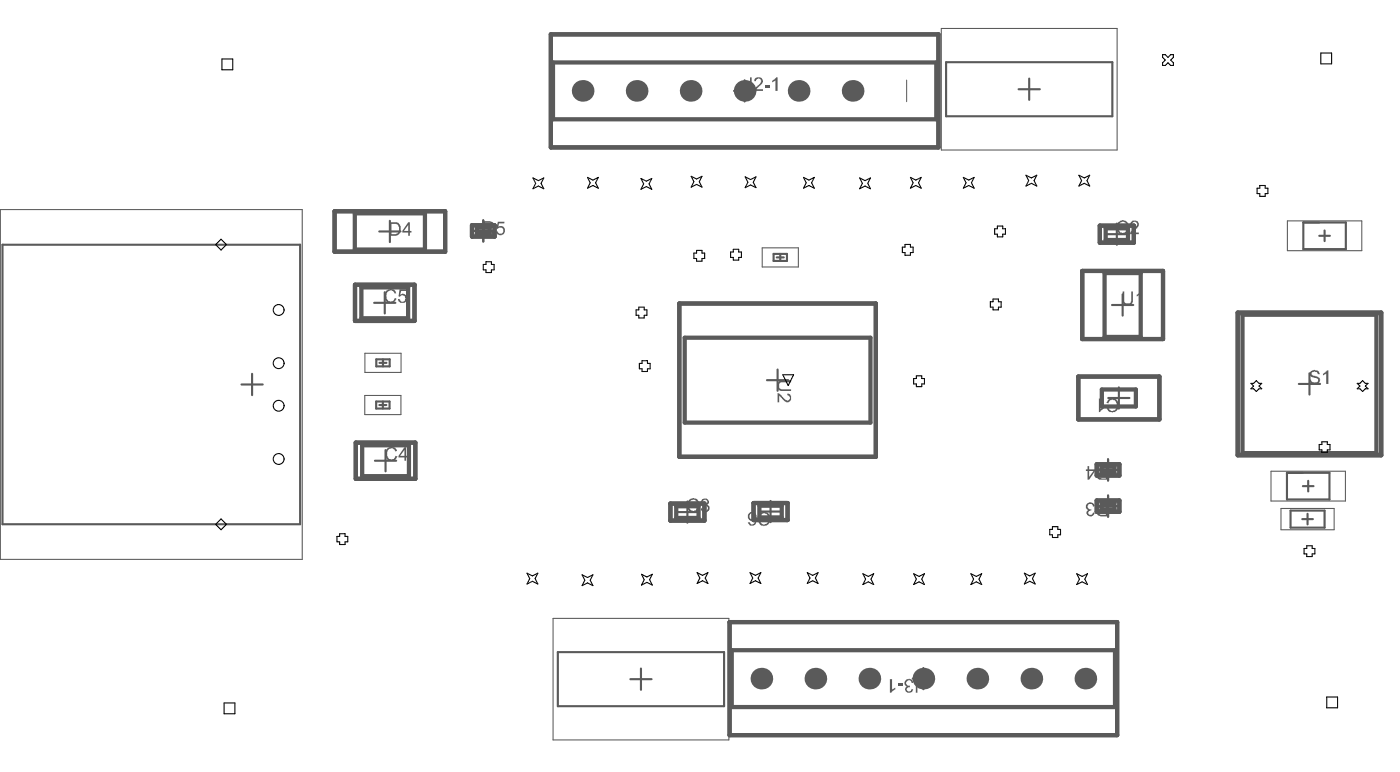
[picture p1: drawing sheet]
<svg xmlns="http://www.w3.org/2000/svg" width="219mm" height="121mm" viewBox="0 0 219 121" stroke-linecap="round" stroke-linejoin="round" font-family="sans-serif">
<g fill="#5a5a5a">
<circle cx="91.2" cy="14.2" r="1.69"/>
<circle cx="99.6" cy="14.2" r="1.69"/>
<circle cx="108.1" cy="14.2" r="1.69"/>
<circle cx="116.5" cy="14.2" r="1.69"/>
<circle cx="125" cy="14.2" r="1.69"/>
<circle cx="133.4" cy="14.2" r="1.69"/>
</g>
<path d="M141.9 12.5v3.4" fill="none" stroke="#5a5a5a" stroke-width=".16"/>
<g fill="#5a5a5a">
<circle cx="119.1" cy="106.1" r="1.69"/>
<circle cx="127.6" cy="106.1" r="1.69"/>
<circle cx="136" cy="106.1" r="1.69"/>
<circle cx="144.5" cy="106.1" r="1.69"/>
<circle cx="152.9" cy="106.1" r="1.69"/>
<circle cx="161.4" cy="106.1" r="1.69"/>
<circle cx="169.8" cy="106.1" r="1.69"/>
</g>
<g fill="none" stroke="#5a5a5a" stroke-width=".33">
<path d="M114.9 14.2h3.3M116.5 12.5v3.4M148 9.7h26.1v8.5h-26.1zM159.4 13.9h3.3M161.1 12.3v3.3M.4 38.2h46.6v43.7h-46.6zM59.3 36.2h3.4M61 34.5v3.3M74 36.1h3.3M75.6 34.4v3.4M121.1 39.7h2v1.1h-2zM122.1 39.7v1.1"/>
<path d="M173.1 36.6h3.3M174.8 34.9v3.4M203.9 34.8h6.7v4.1h-6.7zM206.4 36.8h1.7M207.3 36v1.7M39.4 58.4v3.4M58.5 47.3h3.4M58.9 56.2h2.1v1.1h-2.1zM59.4 56.7h1.1M59.9 56.2v1.1M60.2 45.7v3.3M120 59.4h3.3"/>
<path d="M121.6 40.2h1M121.7 57.7v3.4M174 47.7h3.3M175.7 46v3.3M204.9 58.3v3.4M37.8 60.1h3.3M58.7 72h3.3M58.9 62.7h2.1v1.1h-2.1zM59.4 63.3h1.1M59.9 62.7v1.1M60.3 70.3v3.4M107.6 78.4v3.3"/>
<path d="M118.9 79.9h3.3M120.6 78.3v3.3M171.7 79.1h3.4M171.7 73.4h3.4M173.4 71.8v3.3M173.4 77.4v3.4M173.4 62.2h3.3M175.1 60.5v3.4M201.4 73.9h6.6v4.2h-6.6zM201.9 79.8h5.4v2.7h-5.4zM203.2 60h3.4M203.9 76h1.6"/>
<path d="M204.7 75.1v1.7M105.9 80h3.3M203.8 81.1h1.6M204.6 80.3v1.7M87.3 101.9h26v8.5h-26zM98.6 106.1h3.4M100.3 104.5v3.3M142.8 106.1h3.4M144.5 104.4v3.3"/>
</g>
<path d="M147.3 4.4h27.5v19h-27.5zM.1 32.8h47.2v54.6h-47.2zM119.3 38.7h5.6v3h-5.6zM201.5 34.5h11.6v4.7h-11.6zM57.1 55.2h5.7v3h-5.7zM57.1 61.8h5.6v3h-5.6zM198.9 73.6h11.6v4.7h-11.6zM200.5 79.5h8.3v3.3h-8.3zM86.5 96.6h27.6v19h-27.6z" fill="none" stroke="#5a5a5a" stroke-width=".17"/>
<g fill="none" stroke="#5a5a5a" stroke-width=".66">
<path d="M86.2 5.4h60.6v17.6h-60.6zM86.5 9.8h60v8.8h-60zM52.4 33h17.3v6.3h-17.3zM55.5 33.3h11v5.7h-11zM73.9 35.2h3.5v1.8h-3.5zM74.6 35.6h2v1h-2zM172.1 35.3h5.3v2.6h-5.3zM173 35.7h3.5v1.8h-3.5zM55.6 44.5h9.3v5.7h-9.3zM56.5 44.9h7.4v4.8h-7.4zM106.3 47.4h30.8v24h-30.8zM107.1 52.8h29.1v13.2h-29.1z"/>
<path d="M168.7 58.9h12.7v6.6h-12.7zM169.4 42.3h12.6v10.7h-12.6zM172.8 42.7h5.7v10h-5.7zM193.7 48.9h22.4v22.2h-22.4zM194.4 49.2h21v21.6h-21zM55.7 69.2h9.3v5.6h-9.3zM56.7 69.6h7.3v4.8h-7.3zM104.9 78.7h5.3v2.7h-5.3zM105.8 79.1h3.5v1.8h-3.5zM117.9 78.6h5.3v2.7h-5.3zM118.8 79h3.5v1.9h-3.5zM171.6 78.2h3.6v1.8h-3.6z"/>
<path d="M171.6 72.6h3.6v1.7h-3.6zM172.4 72.9h2v1h-2zM172.4 78.6h2v1h-2zM172.4 60.9h5.3v2.6h-5.3zM114.2 97.2h60.6v17.7h-60.6zM114.5 101.6h60v8.9h-60z"/>
</g>
<g fill="#5a5a5a">
<path d="M117.4 12.1h.2v1.4a.59 .59 0 0 1-.3 .7 .59 .59 0 0 1-.8-.3v-.3h.3a.29 .29 0 0 0 .1 .3 .29 .29 0 0 0 .4 0h.1z"/>
<path d="M118.2 12.2a.8 .8 0 0 1 1.2 .4v.1a1.89 1.89 0 0 1-.8 1l-.3 .2h1.1v.3h-1.4v-.3l.6-.5a.67 .67 0 0 0 .4-1.1 .47 .47 0 0 0-.7 .4h-.3v-.3z"/>
<path d="M119.6 13.3h.8v.3h-.8z"/>
<path d="M120.8 12.6l.4-.2 .2-.3h.3v2.1h-.4v-1.7v.2l-.4 .2h-.1z"/>
<path d="M143.4 106.3l.5-.2h.2a.45 .45 0 0 1 .3 .5l.1 .1h-.3a.29 .29 0 0 0-.2-.3 .29 .29 0 0 0-.4 .1v1.8h-.3v-1.9z"/>
<path d="M141.7 106.3l.3-.2a.63 .63 0 0 1 .9 .6h-.3a.43 .43 0 0 0-.4-.4 .43 .43 0 0 0-.4 .5 .48 .48 0 0 0 .6 .4v.2a.35 .35 0 0 0-.4 .2 .35 .35 0 0 0 0 .4 .3 .3 0 0 0 .3 .1 .3 .3 0 0 0 .2-.3l.1-.1h.3a.63 .63 0 0 1-.5 .6 .63 .63 0 0 1-.7-.4 .3 .3 0 0 1 .1-.5l.2-.1a.6 .6 0 0 1-.3-1z"/>
<path d="M140.5 106.7h.8v.4h-.8z"/>
<path d="M139.3 106.1h.3v1.7l.1-.1 .4-.2v.2l-.3 .2-.3 .4h-.2z"/>
<path d="M173.5 62.4l.2-.1a1.08 1.08 0 0 1 1.2 .4l.1 .2a1.24 1.24 0 0 1-.6 1.5 .91 .91 0 0 1-1.2-.5l.3-.2v.1a.68 .68 0 0 0 .8 .3 .68 .68 0 0 0 .4-.8 .69 .69 0 0 0-.3-.7 .69 .69 0 0 0-.8 0l-.1 .4h-.4z"/>
<path d="M172 62.3h.2v1.7l.5-.4v.3l-.3 .2-.3 .3h-.1z"/>
<path d="M119 80.1l.2-.1a1.08 1.08 0 0 1 1.2 .5l.1 .1a1.24 1.24 0 0 1-.6 1.5 .91 .91 0 0 1-1.2-.5l.3-.1v.1a.68 .68 0 0 0 .8 .3 .68 .68 0 0 0 .4-.9 .69 .69 0 0 0-.3-.7 .69 .69 0 0 0-.8 .1l-.1 .4-.4-.1z"/>
<path d="M170.1 78.7a.75 .75 0 0 1 1.2 .2v.2l-.3 .1a.43 .43 0 0 0-.4-.4 .43 .43 0 0 0-.4 .3 .43 .43 0 0 0 .3 .5h.3v-.1v.3a.37 .37 0 0 0-.4 .2 .37 .37 0 0 0 .1 .5 .34 .34 0 0 0 .4-.1 .34 .34 0 0 0 .1-.3h.3a.64 .64 0 0 1-.7 .6 .64 .64 0 0 1-.6-.8l.3-.2a.63 .63 0 0 1-.2-1z"/>
<path d="M122 59.5l1.8-.1v.3h-1.2a.57 .57 0 0 0-.6 .3 .57 .57 0 0 0 0 .7l.3 .1h1.5v.3h-1.2a.73 .73 0 0 1-.9-.7v-.1a.67 .67 0 0 1 .3-.8z"/>
<path d="M121.7 61.4l.3 .1 .8 .9a.42 .42 0 0 0 .7 0 .42 .42 0 0 0-.2-.6h-.1v-.3a.66 .66 0 0 1 .6 1 .65 .65 0 0 1-.6 .4 .65 .65 0 0 1-.6-.4l-.7-.7v1.1h-.2z"/>
<path d="M60.3 45.6a1.18 1.18 0 0 1 1.3-.4l.3 .4 .1 .2-.2 .1a.68 .68 0 0 0-1.1-.3l-.2 .3a1.54 1.54 0 0 0 .3 1.2 .64 .64 0 0 0 1-.5l.2 .1a.92 .92 0 0 1-.9 .6 .92 .92 0 0 1-.9-.6v-.7z"/>
<path d="M62.5 45.2h1.1v.3h-.8l-.2 .6a.71 .71 0 0 1 1 .3 .71 .71 0 0 1-.4 .9 .74 .74 0 0 1-.9-.6l.3 .1a.41 .41 0 0 0 .5 .4 .41 .41 0 0 0 .3-.6 .39 .39 0 0 0-.3-.5 .39 .39 0 0 0-.5 .3l-.2-.1z"/>
<path d="M174.9 34.8l.1-.1a.96 .96 0 0 1 1.6 .4l-.3 .1a.59 .59 0 0 0-.7-.6 .59 .59 0 0 0-.5 .6l-.1 .2a.91 .91 0 0 0 .7 1 .74 .74 0 0 0 .6-.6l.3 .1a.96 .96 0 0 1-1.3 .7 1.31 1.31 0 0 1-.6-1.4z"/>
<path d="M177.2 34.5h.1a.66 .66 0 0 1 .9 .3 .66 .66 0 0 1-.3 .9l-.7 .6h1v.3h-1.4a1.5 1.5 0 0 1 .7-.9l.3-.3a.41 .41 0 0 0-.1-.7 .41 .41 0 0 0-.6 .4h-.2a.45 .45 0 0 1 .3-.5z"/>
<path d="M175.7 45.6h.2v1.1a.57 .57 0 0 0 .3 .7 .57 .57 0 0 0 .7-.1l.1-.2v-1.5h.3v1.1a.82 .82 0 0 1-1.1 1 .64 .64 0 0 1-.5-1z"/>
<path d="M177.9 46.1l.3-.2 .3-.3h.1v2.1h-.2v-1.7l-.4 .3h-.1z"/>
<path d="M205.2 58a.62 .62 0 0 1 .8-.1 .59 .59 0 0 1 .5 .6l-.3-.1a.45 .45 0 0 0-.5-.3h-.1a.26 .26 0 0 0-.4 .2 .26 .26 0 0 0 .3 .4 1.08 1.08 0 0 1 1 .5 .42 .42 0 0 1-.1 .5l-.1 .2-.2 .1a1.11 1.11 0 0 1-1.2-.3v-.4h.3a.37 .37 0 0 0 .1 .4 .37 .37 0 0 0 .4 0 .39 .39 0 0 0 .5 0 .39 .39 0 0 0 0-.5l-.2-.1a1.08 1.08 0 0 1-1-.4l-.1-.3z"/>
<path d="M207 58.4l.4-.2 .2-.3h.3v2.1h-.4v-1.7l-.1 .2-.3 .2h-.1z"/>
<path d="M77.9 34.7h1v.2h-.8l-.1 .5a.72 .72 0 0 1 1 .3 .72 .72 0 0 1-.4 1 .72 .72 0 0 1-.9-.4v-.1h.2a.46 .46 0 0 0 .7 .2 .46 .46 0 0 0 0-.7 .52 .52 0 0 0-.7 .1h-.2z"/>
<path d="M60.6 70.1a.92 .92 0 0 1 1.3 0l.2 .4-.2 .1v-.1a.68 .68 0 0 0-.9-.3 .68 .68 0 0 0-.4 .8 .69 .69 0 0 0 .3 .7 .69 .69 0 0 0 .8 0l.2-.5 .3 .1-.1 .2a.95 .95 0 0 1-1.2 .5 .95 .95 0 0 1-.6-1.2v-.2z"/>
<path d="M107.8 78.1a.92 .92 0 0 1 1.4 .1l.1 .3-.2 .1v-.1a.68 .68 0 0 0-.9-.3 .68 .68 0 0 0-.4 .8 .69 .69 0 0 0 .3 .7 .69 .69 0 0 0 .8 0l.2-.4 .3 .1-.1 .1a.95 .95 0 0 1-1.2 .5 .95 .95 0 0 1-.5-1.2v-.2z"/>
<path d="M109.8 78h.1a.62 .62 0 0 1 .7-.1 .62 .62 0 0 1 .3 .7l-.1 .2h-.2a.63 .63 0 0 1 .4 .8 .63 .63 0 0 1-.8 .4 .32 .32 0 0 1-.4-.3h-.1v-.3h.2a.43 .43 0 0 0 .4 .5 .43 .43 0 0 0 .5-.4 .43 .43 0 0 0-.4-.5h-.2v-.2a.35 .35 0 0 0 .4-.2 .35 .35 0 0 0-.1-.4 .43 .43 0 0 0-.6 .3l-.2-.1z"/>
<path d="M117.4 80a.76 .76 0 0 1 1 .8 1.18 1.18 0 0 1-.4 1.3 .65 .65 0 0 1-1-.5h.4a.34 .34 0 0 0 .5 .3l.2-.3v-.5a.64 .64 0 0 1-.9 .1 .64 .64 0 0 1 .1-1zM117.4 80.4a.46 .46 0 0 0 .2 .7 .46 .46 0 0 0 .5-.6h-.1a.37 .37 0 0 0-.3-.3 .37 .37 0 0 0-.3 .2z"/>
<path d="M172.1 79.8a.36 .36 0 0 0-.2 .4 .36 .36 0 0 0 .5 .3h.7v-.7zM171.4 78.6h.4l.7 .9h.6v-.9h.3v2.1h-1a.62 .62 0 0 1-.7-.3 .62 .62 0 0 1 .2-.8l.3-.1z"/>
<path d="M61.3 35v1.6h.5a.85 .85 0 0 0 .7-.6 .85 .85 0 0 0-.2-.8l-.3-.2zM61 34.7h.9a.92 .92 0 0 1 .8 1.2 .86 .86 0 0 1-.9 .9h-.8z"/>
<path d="M63.9 35.2l-.7 .9h.7zM63.9 34.7h.2v1.4h.3v.2h-.3v.5h-.2v-.5h-.9v-.2z"/>
<path d="M172 74.2a.46 .46 0 0 0 .4 .6h.7v-.8h-.9zM171.4 72.8h.4l.7 1h.6v-1h.3v2.2h-1a.57 .57 0 0 1-.8-.5 .57 .57 0 0 1 .6-.6z"/>
<path d="M170.4 73.6v.9l.7-.9zM170.2 72.8h.2v.6h1v.2l-1 1.4h-.2v-1.4h-.3v-.2h.3z"/>
<path d="M75.9 34.8v.7h.6a.36 .36 0 0 0 .5-.3 .36 .36 0 0 0-.4-.4zM75.5 34.6h1.1a.63 .63 0 0 1 .6 .8 .45 .45 0 0 1-.5 .4l.8 .9h-.4l-.7-.9h-.5v.9h-.4z"/>
<path d="M63.3 70.3l-.7 .9h.7zM63.3 69.9h.2v1.3h.3v.3h-.3v.5h-.2v-.5h-.9v-.3z"/>
</g>
<g fill="none" stroke="#000" stroke-width=".17">
<path d="M34.7 9.2h1.7v1.7h-1.7zM181.9 8.5h.4l.5 .5 .4-.5h.4v.5l-.4 .4 .4 .4v.4h-.4l-.4-.4-.5 .4h-.4v-.4l.4-.4-.4-.4zM206.7 8.3h1.7v1.7h-1.7zM34.6 37.4l.8 .8-.8 .9-.9-.9zM83.4 27.8l.8 .4 .9-.4-.4 .9 .4 .8-.9-.4-.8 .4 .4-.8zM91.9 27.7l.9 .4 .8-.4-.4 .9 .4 .8-.8-.4-.9 .4 .5-.8zM100.3 27.9l.8 .4 .9-.4-.4 .8 .4 .9-.9-.4-.8 .4 .4-.9zM108.2 27.6l.8 .4 .8-.4-.4 .8 .4 .8-.8-.4-.8 .4 .4-.8zM109 39.1h.8v.5h.5v.8h-.5v.4h-.8v-.4h-.4v-.8h.4zM114.7 39h.9v.4h.4v.8h-.4v.5h-.9v-.5h-.4v-.8h.4zM116.6 27.6l.9 .5 .8-.5-.4 .9 .4 .8-.8-.4-.9 .4 .4-.8zM125.7 27.7l.9 .4 .8-.4-.4 .9 .4 .8-.8-.4-.9 .4 .5-.8z"/>
<path d="M134.5 27.8l.9 .4 .8-.4-.4 .9 .4 .8-.8-.4-.9 .4 .4-.8zM141.6 38.2h.9v.4h.4v.9h-.4v.4h-.9v-.4h-.4v-.9h.4zM142.5 27.7l.8 .4 .9-.4-.5 .9 .5 .8-.9-.4-.8 .4 .4-.8zM150.7 27.7l.9 .4 .8-.4-.4 .9 .4 .8-.8-.4-.9 .4 .5-.8zM156.1 35.3h.8v.5h.4v.8h-.4v.4h-.8v-.4h-.5v-.8h.5zM160.5 27.4l.9 .4 .8-.4-.4 .8 .4 .9-.8-.4-.9 .4 .5-.9zM168.8 27.4l.9 .4 .8-.4-.4 .8 .4 .9-.8-.4-.9 .4 .5-.9zM197.1 29h.9v.4h.4v.9h-.4v.4h-.9v-.4h-.4v-.9h.4zM76 40.9h.9v.4h.4v.9h-.4v.4h-.9v-.4h-.4v-.9h.4zM100 48h.8v.4h.4v.9h-.4v.4h-.8v-.4h-.5v-.9h.5zM100.5 56.4h.8v.4h.4v.8h-.4v.5h-.8v-.5h-.5v-.8h.5zM122.5 58.6h1.7l-.9 1.7z"/>
<path d="M143.4 58.7h.8v.5h.5v.8h-.5v.4h-.8v-.4h-.4v-.8h.4zM155.4 46.7h.8v.5h.5v.8h-.5v.4h-.8v-.4h-.4v-.8h.4zM195.7 59.9h.5l.4-.4 .4 .4h.4l-.4 .4 .4 .5h-.4l-.4 .4-.4-.4h-.5l.5-.5zM212.4 59.9h.4l.4-.4 .4 .4h.5l-.5 .4 .5 .5h-.5l-.4 .4-.4-.4h-.4l.4-.5zM206.9 69h.8v.5h.4v.8h-.4v.4h-.8v-.4h-.5v-.8h.5zM34.6 81.1l.8 .8-.8 .9-.9-.9zM53.1 83.4h.9v.4h.4v.9h-.4v.4h-.9v-.4h-.4v-.9h.4zM82.5 89.6l.8 .4 .9-.4-.5 .8 .5 .9-.9-.5-.8 .5 .4-.9zM91.1 89.8l.8 .5 .9-.5-.4 .9 .4 .8-.9-.4-.8 .4 .4-.8zM100.4 89.7l.8 .5 .9-.5-.4 .9 .4 .8-.9-.4-.8 .4 .4-.8zM109.1 89.5l.8 .4 .9-.4-.4 .8 .4 .9-.9-.4-.8 .4 .4-.9zM117.4 89.5l.8 .4 .9-.4-.5 .8 .5 .9-.9-.4-.8 .4 .4-.9z"/>
<path d="M126.3 89.5l.9 .4 .8-.4-.4 .8 .4 .9-.8-.4-.9 .4 .4-.9zM135 89.7l.9 .4 .8-.4-.4 .8 .4 .9-.8-.5-.9 .5 .5-.9zM143 89.7l.8 .4 .9-.4-.5 .8 .5 .9-.9-.5-.8 .5 .4-.9zM151.9 89.7l.9 .4 .8-.4-.4 .8 .4 .9-.8-.5-.9 .5 .5-.9zM160.3 89.6l.8 .4 .9-.4-.4 .8 .4 .9-.9-.5-.8 .5 .4-.9zM164.7 82.3h.8v.4h.5v.9h-.5v.4h-.8v-.4h-.4v-.9h.4zM168.5 89.7l.8 .4 .9-.4-.4 .8 .4 .9-.9-.5-.8 .5 .4-.9zM204.5 85.3h.8v.4h.5v.9h-.5v.4h-.8v-.4h-.4v-.9h.4zM35.1 109.9h1.7v1.7h-1.7zM207.6 108.9h1.7v1.7h-1.7z"/>
<circle cx="43.6" cy="56.8" r=".85"/>
<circle cx="43.6" cy="48.4" r=".85"/>
<circle cx="43.6" cy="71.7" r=".85"/>
<circle cx="43.6" cy="63.4" r=".85"/>
</g>
</svg>
